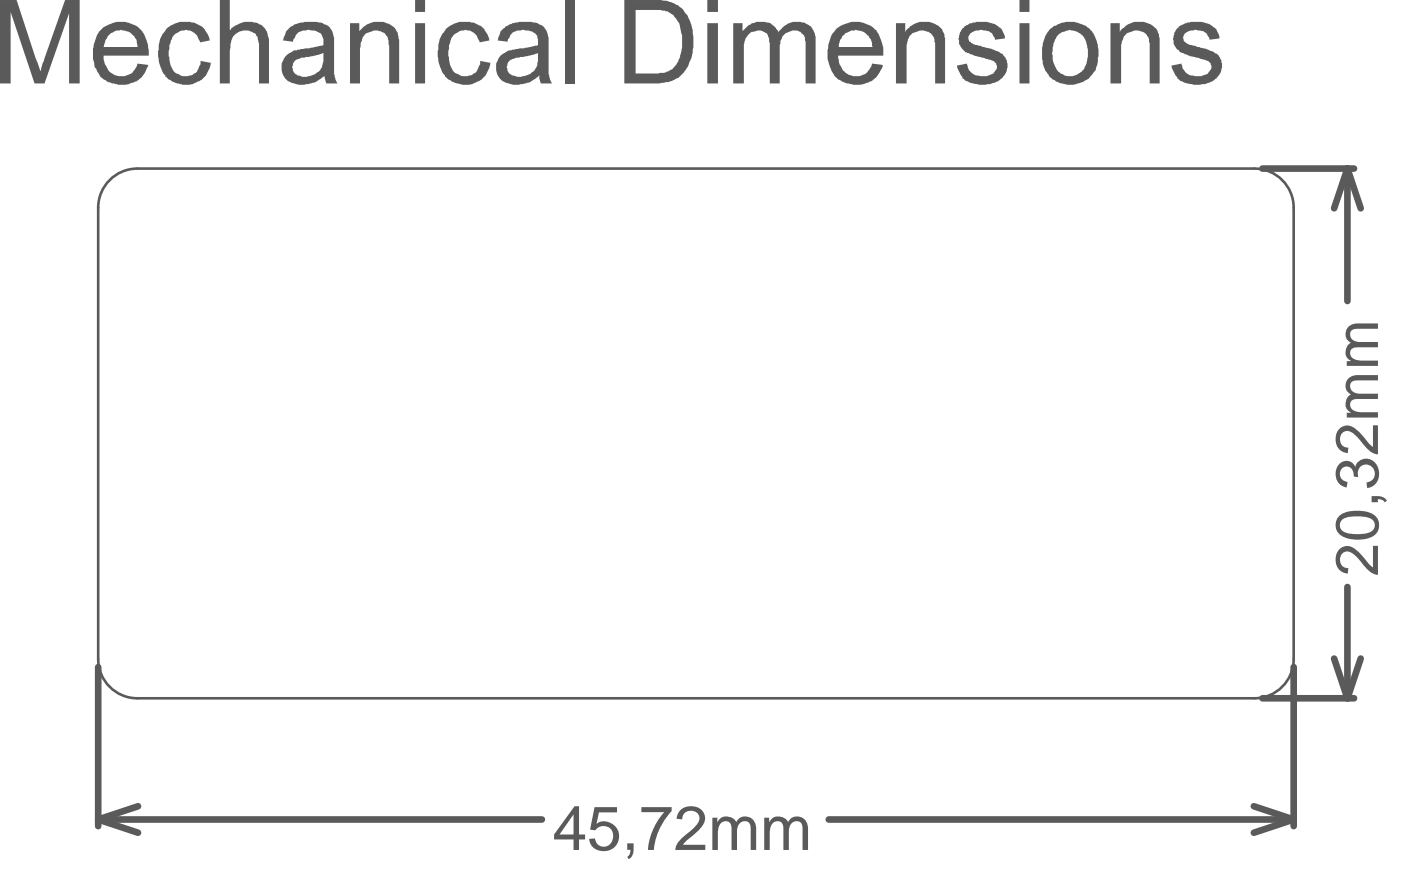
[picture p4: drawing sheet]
<svg xmlns="http://www.w3.org/2000/svg" width="89mm" height="55mm" viewBox="0 0 89 55" stroke-linecap="round" stroke-linejoin="round" font-family="sans-serif">
<defs><g id="words">
<text font-size="3.9" fill="#5a5a5a" x="35.1" y="53.9">45,72mm</text>
<text font-size="3.8" fill="#5a5a5a" x="87.4" y="36.6" transform="rotate(-90 87.4 36.6)">20,32mm</text>
</g></defs>
<g fill="none" stroke="#5a5a5a" stroke-width=".42">
<path d="M80.1 10.7h5.8M85.5 10.7v8.4M85.5 10.7l.8 2.5M85.5 10.7l-.8 2.5M85.5 37.2v7.1M6.2 42.3v10.1M6.2 52l2.6 .8M6.2 52h28.2M8.8 51.2l-2.6 .8M52.6 52h29.5M79.6 51.2l2.5 .8M80.1 44.3h5.8"/>
<path d="M82.1 42.3v10.1M82.1 52l-2.5 .8M84.7 41.8l.8 2.5M86.3 41.8l-.8 2.5"/>
</g>
<g fill="#5a5a5a">
<path d="M0 0h1.1l1.5 4.5 1.5-4.5h1v5.3h-.7v-4.5l-1.6 4.5h-.6l-1.5-4.5v4.5h-.7z"/>
<path d="M10.6 1.8a1.72 1.72 0 0 1 2.6 .4l.1 .4-.6 .1a.96 .96 0 0 0-1-.8 .96 .96 0 0 0-.9 .9 2.01 2.01 0 0 0 .3 1.8 .96 .96 0 0 0 1.5-.3l.1-.4 .7 .1a1.68 1.68 0 0 1-1.8 1.4 1.68 1.68 0 0 1-1.5-1.7l-.1-.3a2.36 2.36 0 0 1 .6-1.6z"/>
<path d="M13.9 0h.7v1.9a1.53 1.53 0 0 1 2.3 0l.2 .6v2.8h-.7v-2.4a.9 .9 0 0 0-.7-1 .9 .9 0 0 0-1 .7l-.1 .6v2.1h-.7z"/>
<path d="M22.2 1.5h.6v.5a1.44 1.44 0 0 1 2.4 .1l.1 .4v2.8h-.6v-2.4a.84 .84 0 0 0-.4-.9 .84 .84 0 0 0-.9 .1l-.3 .1-.2 .5-.1 2.6h-.6z"/>
<path d="M28.3 1.8a1.72 1.72 0 0 1 2.6 .4l.2 .4-.7 .1a.98 .98 0 0 0-1.1-.8 .98 .98 0 0 0-.8 1.1 2.39 2.39 0 0 0 .4 1.6 .96 .96 0 0 0 1.4-.3l.2-.4 .6 .1a1.68 1.68 0 0 1-1.7 1.4 1.68 1.68 0 0 1-1.6-1.7v-.3a2.36 2.36 0 0 1 .5-1.6z"/>
<path d="M35.8 0h.7v5.3h-.7z"/>
<path d="M46.5 1.5h.6v.5a1.34 1.34 0 0 1 2.1-.2l.2 .3a1.33 1.33 0 0 1 2.2-.2l.2 .4v3h-.7v-2.4a.79 .79 0 0 0-.5-1 .79 .79 0 0 0-1 .6l-.1 .4v2.4h-.7v-2.5a.79 .79 0 0 0-.6-.9 .79 .79 0 0 0-.9 .7l-.1 .2v2.5h-.7z"/>
<path d="M56.9 1.5h.5v.5a1.44 1.44 0 0 1 2.5 .2l.1 3.1h-.7v-2.4a.91 .91 0 0 0-.9-1 .91 .91 0 0 0-.9 1v2.4h-.6z"/>
<path d="M61.1 1.8a1.91 1.91 0 0 1 2.5 .1l.2 .5-.7 .1a.81 .81 0 0 0-1.1-.6 .47 .47 0 0 0-.5 .3 .47 .47 0 0 0 .1 .5l.8 .3a1.84 1.84 0 0 1 1.5 .8 1.33 1.33 0 0 1-1.5 1.6l-.4-.1a1.23 1.23 0 0 1-1.3-1.1l.7-.2a1.03 1.03 0 0 0 .8 .8 1.03 1.03 0 0 0 1.1-.5 .58 .58 0 0 0-.7-.6h-.2a1.75 1.75 0 0 1-1.5-.9l-.1-.4z"/>
<path d="M70.5 1.5h.6v.5a1.49 1.49 0 0 1 2.4 0l.1 .4v2.9h-.6v-2.4a.85 .85 0 0 0-.4-.8 .85 .85 0 0 0-1 0 1.07 1.07 0 0 0-.5 1.1v2.1h-.6z"/>
<path d="M74.7 1.8a1.91 1.91 0 0 1 2.5 .1l.2 .5-.7 .1a.81 .81 0 0 0-1.1-.6 .45 .45 0 0 0-.5 .3 .45 .45 0 0 0 .3 .6l.7 .2a1.56 1.56 0 0 1 1.4 1 1.4 1.4 0 0 1-1.6 1.4 1.4 1.4 0 0 1-1.6-1.2l.7-.2a1.03 1.03 0 0 0 .8 .8 1.03 1.03 0 0 0 1.1-.5 .58 .58 0 0 0-.7-.6h-.2a1.75 1.75 0 0 1-1.5-.9l-.1-.4z"/>
<path d="M6.3 2a1.8 1.8 0 0 1 2.1-.5 1.8 1.8 0 0 1 1 1.9v.1h-2.8a1.17 1.17 0 0 0 1.2 1.3h.1a.8 .8 0 0 0 .7-.4l.1-.4 .7 .1a1.75 1.75 0 0 1-2.7 1l-.1-.1a2.37 2.37 0 0 1-.3-3zM6.8 2.3l-.2 .7h2.1a1.07 1.07 0 0 0-.7-1 1.07 1.07 0 0 0-1.2 .3z"/>
<path d="M18.2 2a2.16 2.16 0 0 1 2.3-.5 1.08 1.08 0 0 1 .7 1.3v1a2.2 2.2 0 0 0 .2 1.5h-.7l-.1-.5a1.8 1.8 0 0 1-2.5 .2 1.14 1.14 0 0 1 .9-1.8l1.4-.3a.28 .28 0 0 0 .1-.4v-.1a.85 .85 0 0 0-1-.5h-.2a.78 .78 0 0 0-.7 .7h-.6zM18.6 4a.64 .64 0 0 0 .6 .9 1.17 1.17 0 0 0 1.3-1.3v-.2l-.7 .2a1.58 1.58 0 0 0-1.2 .4z"/>
<path d="M26.3 0h.7v.8h-.7zM26.3 1.5h.7v3.8h-.7z"/>
<path d="M31.8 2a2.26 2.26 0 0 1 2.5-.4 1.2 1.2 0 0 1 .5 1.2v1a2.2 2.2 0 0 0 .2 1.5h-.7l-.1-.5a1.95 1.95 0 0 1-2.5 .2 1.14 1.14 0 0 1 .9-1.8l1.4-.3a.28 .28 0 0 0 .1-.4v-.1a.8 .8 0 0 0-1.1-.5 .78 .78 0 0 0-.8 .7h-.6zM32.2 4a.64 .64 0 0 0 .6 .9 1.16 1.16 0 0 0 1.3-1.3v-.2l-.7 .2a1.76 1.76 0 0 0-1.2 .4z"/>
<path d="M39.6 0h1.8a2.19 2.19 0 0 1 2.6 2.1 2.82 2.82 0 0 1-1.2 2.9l-1 .3h-2.2zM40.3 .6v4.1h1.2a1.54 1.54 0 0 0 1.7-1.5 2.28 2.28 0 0 0-.8-2.5l-.5-.1z"/>
<path d="M44.9 0h.7v.8h-.7zM44.9 1.5h.7v3.8h-.7z"/>
<path d="M53 1.9a1.81 1.81 0 0 1 2.1-.3 1.81 1.81 0 0 1 1 1.9h-2.9a1.15 1.15 0 0 0 .6 1.2 1.15 1.15 0 0 0 1.2-.1l.3-.6 .7 .1a1.78 1.78 0 0 1-1.4 1.3 1.78 1.78 0 0 1-1.7-.7 2.47 2.47 0 0 1 .1-2.8zM53.4 2.3l-.2 .7h2.2a1.09 1.09 0 0 0-.8-1 1.09 1.09 0 0 0-1.2 .3z"/>
<path d="M64.7 0h.6v.8h-.6zM64.7 1.5h.6v3.8h-.6z"/>
<path d="M66.6 1.9a1.86 1.86 0 0 1 2.2-.3 1.86 1.86 0 0 1 .9 2.1 1.78 1.78 0 0 1-2 1.7 1.78 1.78 0 0 1-1.6-2.1l.1-.5 .1-.5zM67.1 2.3a2.22 2.22 0 0 0 0 2.2 1.14 1.14 0 0 0 1.3 .2 1.14 1.14 0 0 0 .6-1.2 1.34 1.34 0 0 0-.9-1.6h-.2l-.6 .2z"/>
</g>
<path d="M8.7 10.7a2.49 2.49 0 0 0-2.5 2.5v28.6a2.48 2.48 0 0 0 2.5 2.5h70.9a2.49 2.49 0 0 0 2.5-2.5v-28.6a2.48 2.48 0 0 0-2.5-2.5M8.7 10.7h70.9" fill="none" stroke="#5a5a5a" stroke-width=".17"/>
<use href="#words"/>
</svg>
